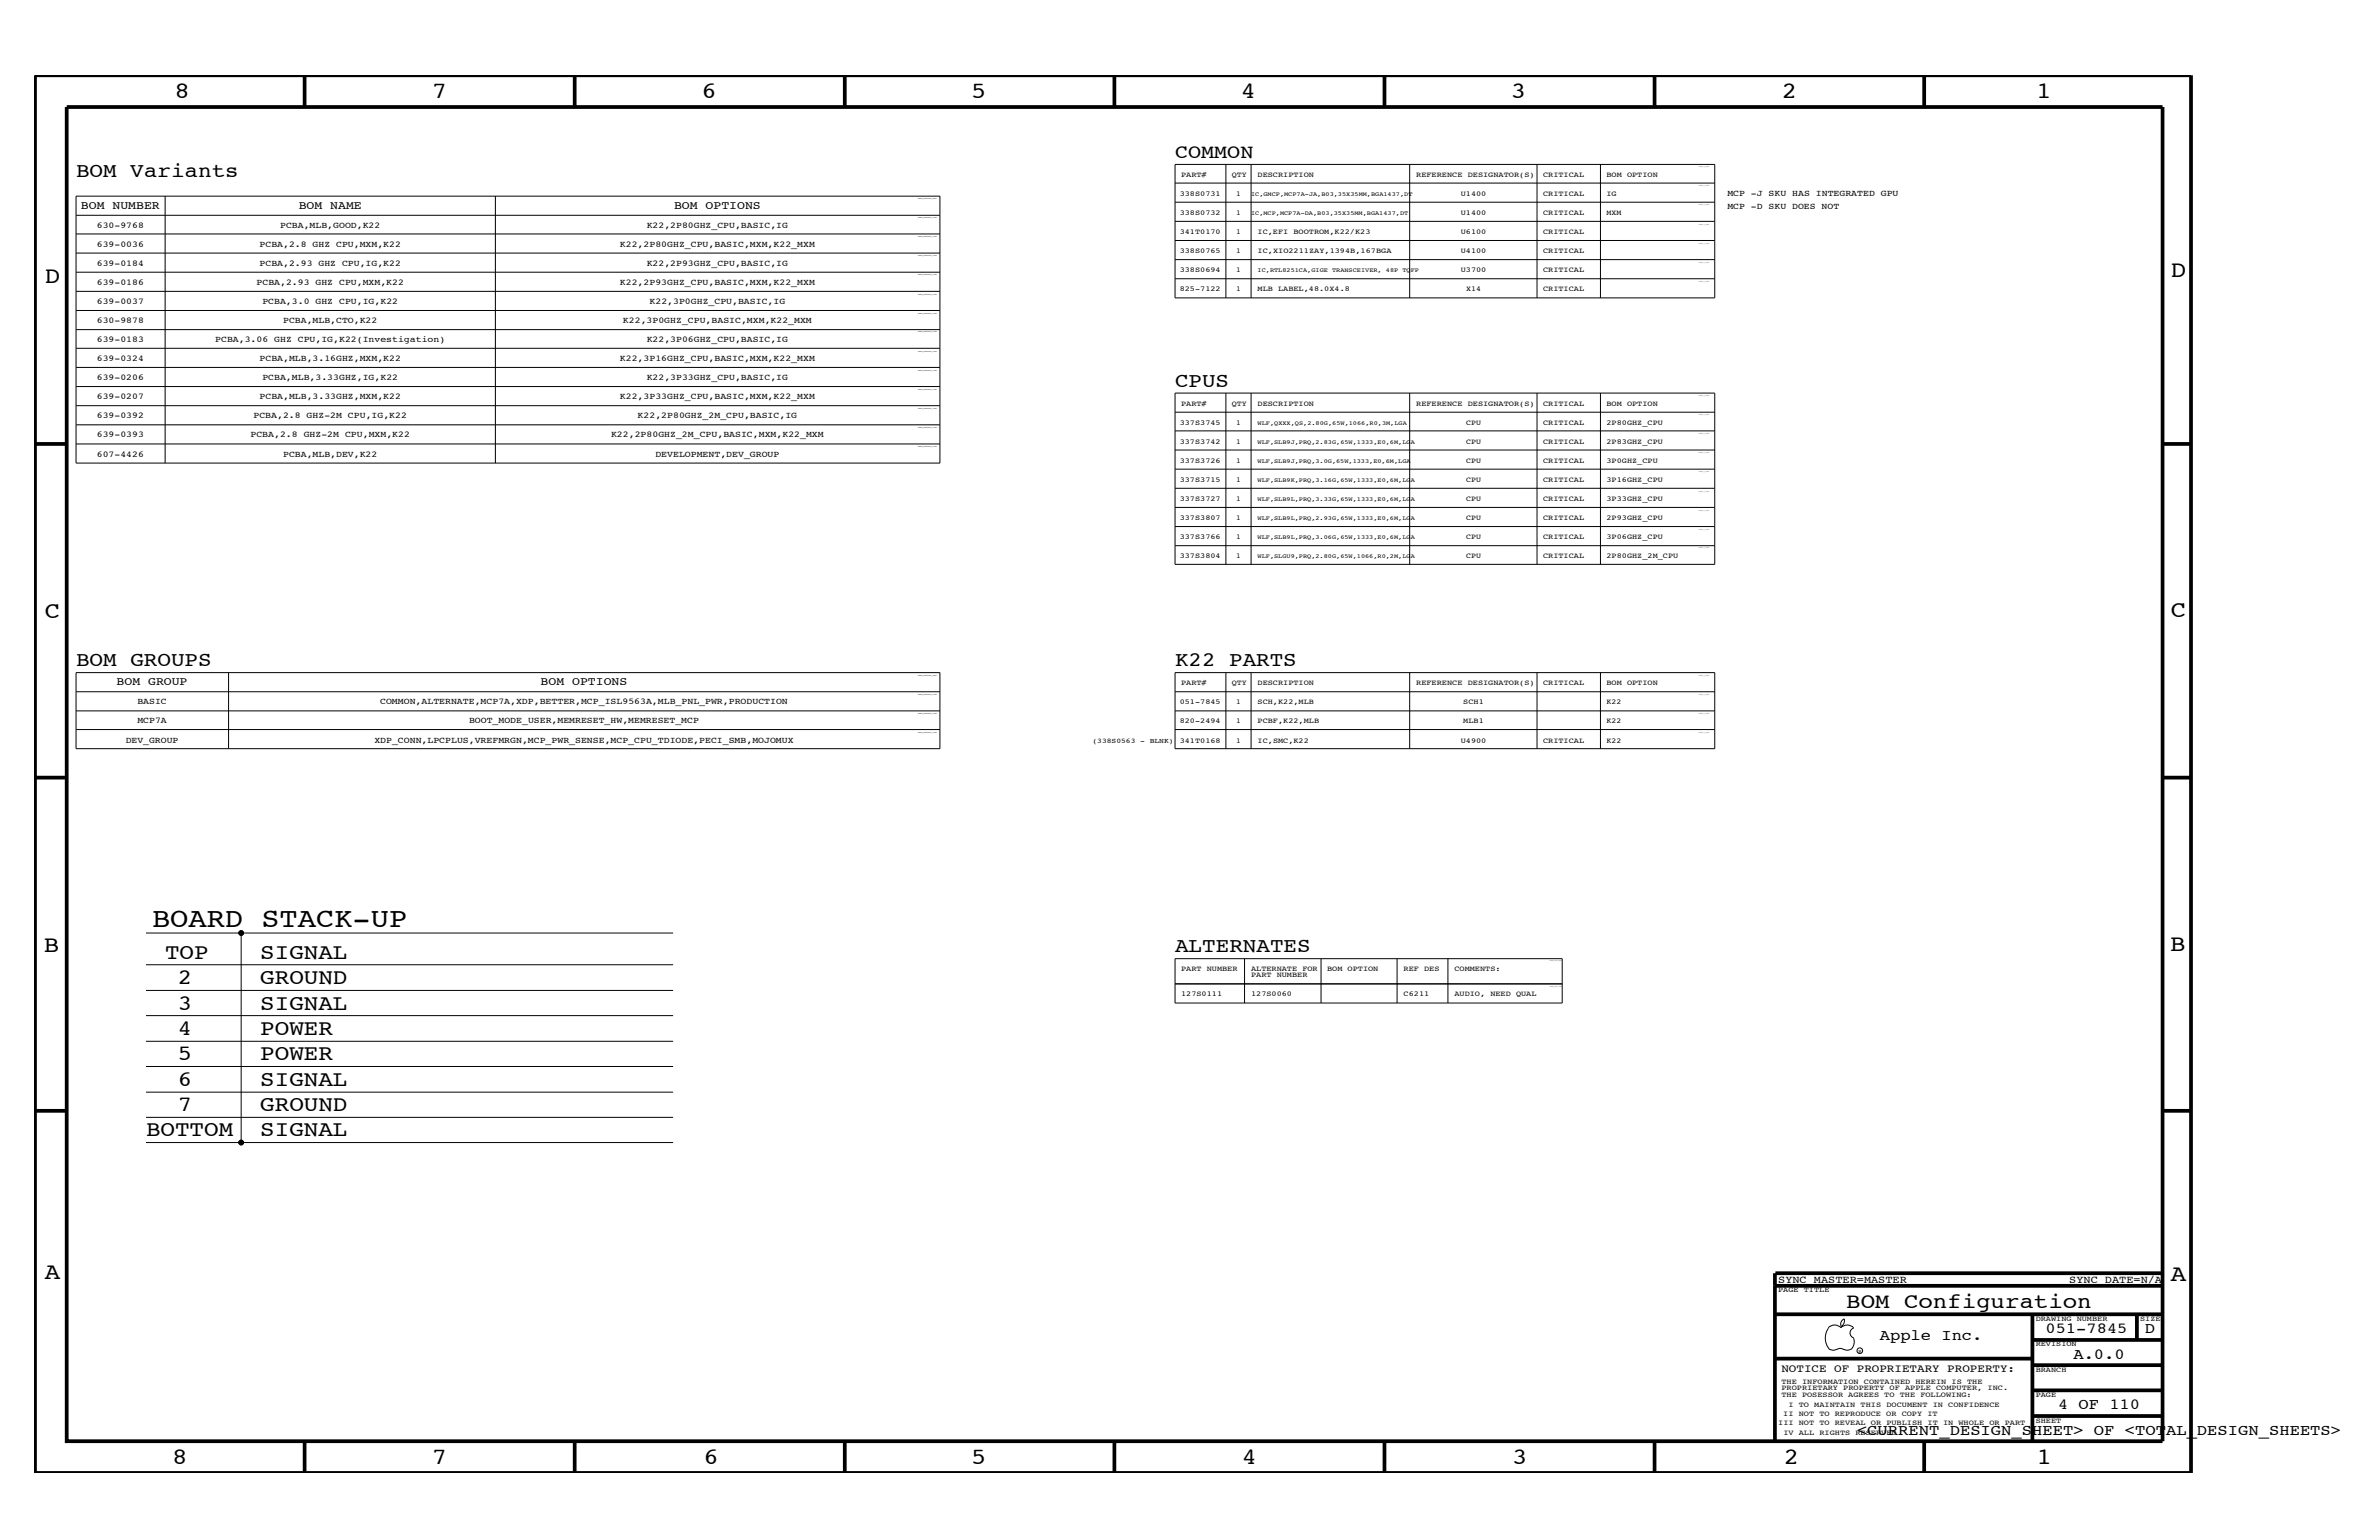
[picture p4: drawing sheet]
<svg xmlns="http://www.w3.org/2000/svg" width="432mm" height="279mm" viewBox="0 0 432 279" stroke-linecap="round" stroke-linejoin="round" font-family="sans-serif">
<defs><g id="words">
<text font-size="5" x="27.6" y="168.2">BOARD STACK-UP</text>
<g font-size="4.2">
<text x="31.7" y="17.8">8</text>
<text x="78.4" y="17.8">7</text>
<text x="127.3" y="17.8">6</text>
<text x="176.3" y="17.8">5</text>
<text x="225.2" y="17.8">4</text>
<text x="274.2" y="17.8">3</text>
<text x="323.4" y="17.8">2</text>
<text x="369.6" y="17.8">1</text>
<text x="8.1" y="51.3">D</text>
<text x="394" y="50.3">D</text>
<text x="8.1" y="112.1">C</text>
<text x="394" y="111.9">C</text>
<text x="8" y="172.7">B</text>
<text x="393.9" y="172.5">B</text>
<text x="8.1" y="232">A</text>
<text x="394" y="232.4">A</text>
<text x="31.2" y="265.6">8</text>
<text x="78.4" y="265.6">7</text>
<text x="127.7" y="265.6">6</text>
<text x="176.3" y="265.6">5</text>
<text x="225.4" y="265.6">4</text>
<text x="274.5" y="265.6">3</text>
<text x="323.8" y="265.6">2</text>
<text x="369.7" y="265.6">1</text>
</g>
<g font-size="4">
<text x="30" y="173.9">TOP</text>
<text x="47.2" y="173.9">SIGNAL</text>
<text x="32.3" y="178.5">2</text>
<text x="47.2" y="178.5">GROUND</text>
<text x="32.3" y="183.2">3</text>
<text x="47.2" y="183.2">SIGNAL</text>
<text x="32.3" y="187.7">4</text>
<text x="47.2" y="187.7">POWER</text>
<text x="32.3" y="192.3">5</text>
<text x="32.3" y="197">6</text>
<text x="47.2" y="192.3">POWER</text>
<text x="47.2" y="197">SIGNAL</text>
<text x="32.3" y="201.5">7</text>
<text x="47.2" y="201.5">GROUND</text>
<text x="26.5" y="206.2">BOTTOM</text>
<text x="47.2" y="206.2">SIGNAL</text>
</g>
<text font-size="3.9" x="335.1" y="237.3">BOM Configuration</text>
<g font-size="3.7">
<text x="13.8" y="32.1">BOM Variants</text>
<text x="213.3" y="70.1">CPUS</text>
<text x="13.8" y="120.8">BOM GROUPS</text>
<text x="213.3" y="120.8">K22 PARTS</text>
<text x="213.3" y="172.7">ALTERNATES</text>
</g>
<text font-size="3.6" x="213.3" y="28.6">COMMON</text>
<g font-size="2.8">
<text x="341.2" y="243.1">Apple Inc.</text>
<text x="371.3" y="241.9">051-7845</text>
<text x="389.3" y="241.9">D</text>
<text x="376.3" y="246.5">A.0.0</text>
<text x="373.5" y="255.7">4 OF 110</text>
<text x="337.1" y="260.4">&lt;CURRENT_DESIGN_SHEET&gt; OF &lt;TOTAL_DESIGN_SHEETS&gt;</text>
</g>
<g font-size="2.1">
<text x="14.7" y="37.9">BOM NUMBER</text>
<text x="54.2" y="37.9">BOM NAME</text>
<text x="122.3" y="37.9">BOM OPTIONS</text>
<text x="21.2" y="124.3">BOM GROUP</text>
<text x="98.1" y="124.3">BOM OPTIONS</text>
</g>
<text font-size="2" x="323.3" y="248.9">NOTICE OF PROPRIETARY PROPERTY:</text>
<g font-size="1.9">
<text x="322.7" y="232.7">SYNC_MASTER=MASTER</text>
<text x="375.6" y="232.7">SYNC_DATE=N/A</text>
</g>
<g font-size="1.6">
<text x="313.5" y="35.6">MCP -J SKU HAS INTEGRATED GPU</text>
<text x="17.6" y="41.3">630-9768</text>
<text x="50.8" y="41.3">PCBA,MLB,GOOD,K22</text>
<text x="117.4" y="41.3">K22,2P80GHZ_CPU,BASIC,IG</text>
<text x="313.5" y="37.9">MCP -D SKU DOES NOT</text>
<text x="17.6" y="44.8">639-0036</text>
<text x="47.1" y="44.8">PCBA,2.8 GHZ CPU,MXM,K22</text>
<text x="112.5" y="44.8">K22,2P80GHZ_CPU,BASIC,MXM,K22_MXM</text>
<text x="17.6" y="51.7">639-0186</text>
<text x="17.6" y="48.2">639-0184</text>
<text x="46.6" y="51.7">PCBA,2.93 GHZ CPU,MXM,K22</text>
<text x="47.1" y="48.2">PCBA,2.93 GHZ CPU,IG,K22</text>
<text x="112.5" y="51.7">K22,2P93GHZ_CPU,BASIC,MXM,K22_MXM</text>
<text x="117.4" y="48.2">K22,2P93GHZ_CPU,BASIC,IG</text>
<text x="17.6" y="58.6">630-9878</text>
<text x="17.6" y="55.1">639-0037</text>
<text x="47.6" y="55.1">PCBA,3.0 GHZ CPU,IG,K22</text>
<text x="51.4" y="58.6">PCBA,MLB,CTO,K22</text>
<text x="113.1" y="58.6">K22,3P0GHZ_CPU,BASIC,MXM,K22_MXM</text>
<text x="117.9" y="55.1">K22,3P0GHZ_CPU,BASIC,IG</text>
<text x="17.6" y="65.6">639-0324</text>
<text x="17.6" y="62.1">639-0183</text>
<text x="39.1" y="62.1">PCBA,3.06 GHZ CPU,IG,K22(Investigation)</text>
<text x="47.1" y="65.6">PCBA,MLB,3.16GHZ,MXM,K22</text>
<text x="112.5" y="65.6">K22,3P16GHZ_CPU,BASIC,MXM,K22_MXM</text>
<text x="117.4" y="62.1">K22,3P06GHZ_CPU,BASIC,IG</text>
<text x="17.6" y="69">639-0206</text>
<text x="47.6" y="69">PCBA,MLB,3.33GHZ,IG,K22</text>
<text x="117.4" y="69">K22,3P33GHZ_CPU,BASIC,IG</text>
<text x="17.6" y="75.9">639-0392</text>
<text x="17.6" y="72.4">639-0207</text>
<text x="46" y="75.9">PCBA,2.8 GHZ-2M CPU,IG,K22</text>
<text x="47.1" y="72.4">PCBA,MLB,3.33GHZ,MXM,K22</text>
<text x="112.5" y="72.4">K22,3P33GHZ_CPU,BASIC,MXM,K22_MXM</text>
<text x="115.7" y="75.9">K22,2P80GHZ_2M_CPU,BASIC,IG</text>
<text x="17.6" y="79.4">639-0393</text>
<text x="17.6" y="82.8">607-4426</text>
<text x="45.5" y="79.4">PCBA,2.8 GHZ-2M CPU,MXM,K22</text>
<text x="51.4" y="82.8">PCBA,MLB,DEV,K22</text>
<text x="110.9" y="79.4">K22,2P80GHZ_2M_CPU,BASIC,MXM,K22_MXM</text>
<text x="119" y="82.8">DEVELOPMENT,DEV_GROUP</text>
<text x="24.9" y="131.3">MCP7A</text>
<text x="24.9" y="127.8">BASIC</text>
<text x="69" y="127.8">COMMON,ALTERNATE,MCP7A,XDP,BETTER,MCP_ISL9563A,MLB_PNL_PWR,PRODUCTION</text>
<text x="85.1" y="131.3">BOOT_MODE_USER,MEMRESET_HW,MEMRESET_MCP</text>
<text x="22.8" y="134.7">DEV_GROUP</text>
<text x="67.9" y="134.7">XDP_CONN,LPCPLUS,VREFMRGN,MCP_PWR_SENSE,MCP_CPU_TDIODE,PECI_SMB,MOJOMUX</text>
</g>
<g font-size="1.4">
<text x="214.1" y="35.6">338S0731</text>
<text x="214.4" y="32.1">PART#</text>
<text x="223.6" y="32.1">QTY</text>
<text x="224.4" y="35.6">1</text>
<text x="228.3" y="32.1">DESCRIPTION</text>
<text x="257" y="32.1">REFERENCE DESIGNATOR(S)</text>
<text x="265.1" y="35.6">U1400</text>
<text x="280.1" y="32.1">CRITICAL</text>
<text x="280.1" y="35.6">CRITICAL</text>
<text x="291.6" y="35.6">IG</text>
<text x="291.6" y="32.1">BOM OPTION</text>
<text x="214.1" y="39.1">338S0732</text>
<text x="224.4" y="39.1">1</text>
<text x="265.1" y="39.1">U1400</text>
<text x="280.1" y="39.1">CRITICAL</text>
<text x="291.6" y="39.1">MXM</text>
<text x="214.1" y="45.9">338S0765</text>
<text x="214.1" y="42.4">341T0170</text>
<text x="224.4" y="45.9">1</text>
<text x="224.4" y="42.4">1</text>
<text x="228.3" y="45.9">IC,XIO2211ZAY,1394B,167BGA</text>
<text x="228.3" y="42.4">IC,EFI BOOTROM,K22/K23</text>
<text x="265.1" y="45.9">U4100</text>
<text x="265.1" y="42.4">U6100</text>
<text x="280.1" y="45.9">CRITICAL</text>
<text x="280.1" y="42.4">CRITICAL</text>
<text x="214.1" y="52.9">825-7122</text>
<text x="214.1" y="49.4">338S0694</text>
<text x="224.4" y="52.9">1</text>
<text x="224.4" y="49.4">1</text>
<text x="228.3" y="52.9">MLB LABEL,48.0X4.8</text>
<text x="265.1" y="49.4">U3700</text>
<text x="266.1" y="52.9">X14</text>
<text x="280.1" y="52.9">CRITICAL</text>
<text x="280.1" y="49.4">CRITICAL</text>
<text x="214.1" y="77.1">337S3745</text>
<text x="214.4" y="73.6">PART#</text>
<text x="223.6" y="73.6">QTY</text>
<text x="224.4" y="77.1">1</text>
<text x="228.3" y="73.6">DESCRIPTION</text>
<text x="257" y="73.6">REFERENCE DESIGNATOR(S)</text>
<text x="266.1" y="77.1">CPU</text>
<text x="280.1" y="73.6">CRITICAL</text>
<text x="280.1" y="77.1">CRITICAL</text>
<text x="291.6" y="77.1">2P80GHZ_CPU</text>
<text x="291.6" y="73.6">BOM OPTION</text>
<text x="214.1" y="80.5">337S3742</text>
<text x="224.4" y="80.5">1</text>
<text x="266.1" y="80.5">CPU</text>
<text x="280.1" y="80.5">CRITICAL</text>
<text x="291.6" y="80.5">2P83GHZ_CPU</text>
<text x="214.1" y="84">337S3726</text>
<text x="214.1" y="87.4">337S3715</text>
<text x="224.4" y="84">1</text>
<text x="224.4" y="87.4">1</text>
<text x="266.1" y="87.4">CPU</text>
<text x="266.1" y="84">CPU</text>
<text x="280.1" y="84">CRITICAL</text>
<text x="280.1" y="87.4">CRITICAL</text>
<text x="291.6" y="84">3P0GHZ_CPU</text>
<text x="291.6" y="87.4">3P16GHZ_CPU</text>
<text x="214.1" y="94.3">337S3807</text>
<text x="214.1" y="90.9">337S3727</text>
<text x="224.4" y="94.3">1</text>
<text x="224.4" y="90.9">1</text>
<text x="266.1" y="94.3">CPU</text>
<text x="266.1" y="90.9">CPU</text>
<text x="280.1" y="94.3">CRITICAL</text>
<text x="280.1" y="90.9">CRITICAL</text>
<text x="291.6" y="94.3">2P93GHZ_CPU</text>
<text x="291.6" y="90.9">3P33GHZ_CPU</text>
<text x="214.1" y="97.8">337S3766</text>
<text x="214.1" y="101.3">337S3804</text>
<text x="224.4" y="101.3">1</text>
<text x="224.4" y="97.8">1</text>
<text x="266.1" y="101.3">CPU</text>
<text x="266.1" y="97.8">CPU</text>
<text x="280.1" y="101.3">CRITICAL</text>
<text x="280.1" y="97.8">CRITICAL</text>
<text x="291.6" y="101.3">2P80GHZ_2M_CPU</text>
<text x="291.6" y="97.8">3P06GHZ_CPU</text>
<text x="214.4" y="124.3">PART#</text>
<text x="223.6" y="124.3">QTY</text>
<text x="228.3" y="124.3">DESCRIPTION</text>
<text x="257" y="124.3">REFERENCE DESIGNATOR(S)</text>
<text x="280.1" y="124.3">CRITICAL</text>
<text x="291.6" y="124.3">BOM OPTION</text>
<text x="214.1" y="131.3">820-2494</text>
<text x="214.1" y="127.8">051-7845</text>
<text x="224.4" y="131.3">1</text>
<text x="224.4" y="127.8">1</text>
<text x="228.3" y="127.8">SCH,K22,MLB</text>
<text x="228.3" y="131.3">PCBF,K22,MLB</text>
<text x="265.6" y="127.8">SCH1</text>
<text x="265.6" y="131.3">MLB1</text>
<text x="291.6" y="131.3">K22</text>
<text x="291.6" y="127.8">K22</text>
<text x="214.1" y="134.7">341T0168</text>
<text x="224.4" y="134.7">1</text>
<text x="228.3" y="134.7">IC,SMC,K22</text>
<text x="265.1" y="134.7">U4900</text>
<text x="280.1" y="134.7">CRITICAL</text>
<text x="291.6" y="134.7">K22</text>
<text x="214.4" y="176.2">PART NUMBER</text>
<text x="227.1" y="177.3">PART NUMBER</text>
<text x="227.1" y="176.2">ALTERNATE FOR</text>
<text x="240.9" y="176.2">BOM OPTION</text>
<text x="254.8" y="176.2">REF DES</text>
<text x="264" y="176.2">COMMENTS:</text>
<text x="214.4" y="180.8">127S0111</text>
<text x="227.1" y="180.8">127S0060</text>
<text x="254.8" y="180.8">C6211</text>
<text x="264" y="180.8">AUDIO, NEED QUAL</text>
<text x="322.7" y="234.4">PAGE TITLE</text>
<text x="369.5" y="239.6">DRAWING NUMBER</text>
<text x="388.5" y="239.6">SIZE</text>
<text x="369.5" y="244.2">REVISION</text>
<text x="323.3" y="251.1">THE INFORMATION CONTAINED HEREIN IS THE</text>
<text x="369.5" y="248.9">BRANCH</text>
<text x="323.3" y="253.4">THE POSESSOR AGREES TO THE FOLLOWING:</text>
<text x="323.3" y="252.3">PROPRIETARY PROPERTY OF APPLE COMPUTER, INC.</text>
<text x="323.7" y="256.9">II NOT TO REPRODUCE OR COPY IT</text>
<text x="324.6" y="255.2">I TO MAINTAIN THIS DOCUMENT IN CONFIDENCE</text>
<text x="369.5" y="253.4">PAGE</text>
<text x="322.7" y="258.6">III NOT TO REVEAL OR PUBLISH IT IN WHOLE OR PART</text>
<text x="323.7" y="260.4">IV ALL RIGHTS RESERVED</text>
<text x="369.5" y="258.1">SHEET</text>
</g>
<text font-size="1.3" x="198.3" y="134.7">(338S0563 - BLNK)</text>
<g font-size="1.1">
<text x="227.1" y="35.6">IC,GMCP,MCP7A-JA,B03,35X35MM,BGA1437,DT</text>
<text x="227.1" y="39.1">IC,MCP,MCP7A-DA,B03,35X35MM,BGA1437,DT</text>
<text x="228.3" y="49.4">IC,RTL8251CA,GIGE TRANSCEIVER, 48P TQFP</text>
<text x="228.3" y="77.1">WLF,QXXX,QS,2.80G,65W,1066,R0,3M,LGA</text>
<text x="228.3" y="80.5">WLF,SLB9J,PRQ,2.83G,65W,1333,E0,6M,LGA</text>
<text x="228.3" y="87.4">WLF,SLB9K,PRQ,3.16G,65W,1333,E0,6M,LGA</text>
<text x="228.3" y="84">WLF,SLB9J,PRQ,3.0G,65W,1333,E0,6M,LGA</text>
<text x="228.3" y="90.9">WLF,SLB9L,PRQ,3.33G,65W,1333,E0,6M,LGA</text>
<text x="228.3" y="94.3">WLF,SLB9L,PRQ,2.93G,65W,1333,E0,6M,LGA</text>
<text x="228.3" y="101.3">WLF,SLGU9,PRQ,2.80G,65W,1066,R0,2M,LGA</text>
<text x="228.3" y="97.8">WLF,SLB9L,PRQ,3.06G,65W,1333,E0,6M,LGA</text>
</g>
<text font-size=".9" x="337.3" y="245.4">R</text>
<g font-size=".3">
<text x="166.6" y="39.6">TABLE_BOMGROUP_ITEM</text>
<text x="166.6" y="36.1">TABLE_BOMGROUP_HEAD</text>
<text x="166.6" y="46.5">TABLE_BOMGROUP_ITEM</text>
<text x="166.6" y="43">TABLE_BOMGROUP_ITEM</text>
<text x="166.6" y="50">TABLE_BOMGROUP_ITEM</text>
<text x="166.6" y="53.5">TABLE_BOMGROUP_ITEM</text>
<text x="166.6" y="56.9">TABLE_BOMGROUP_ITEM</text>
<text x="166.6" y="63.8">TABLE_BOMGROUP_ITEM</text>
<text x="166.6" y="60.3">TABLE_BOMGROUP_ITEM</text>
<text x="166.6" y="70.7">TABLE_BOMGROUP_ITEM</text>
<text x="166.6" y="67.3">TABLE_BOMGROUP_ITEM</text>
<text x="166.6" y="74.2">TABLE_BOMGROUP_ITEM</text>
<text x="166.6" y="77.7">TABLE_BOMGROUP_ITEM</text>
<text x="166.6" y="81.1">TABLE_BOMGROUP_ITEM</text>
<text x="166.6" y="122.6">TABLE_BOMGROUP_HEAD</text>
<text x="166.6" y="129.5">TABLE_BOMGROUP_ITEM</text>
<text x="166.6" y="126.1">TABLE_BOMGROUP_ITEM</text>
<text x="166.6" y="133">TABLE_BOMGROUP_ITEM</text>
</g>
</g></defs>
<g fill="none" stroke="#000" stroke-width=".18">
<path d="M13.8 35.6h156.8v48.4h-156.8zM13.8 39.1h156.8M30 35.6v48.4M89.9 35.6v48.4M213.3 29.8h97.9v24.2h-97.9zM213.3 33.2h97.9M213.3 36.7h97.9M222.5 29.8v24.2M227.1 29.8v24.2M255.9 29.8v24.2M279 29.8v24.2M290.5 29.8v24.2"/>
<path d="M13.8 42.4h156.8M13.8 49.4h156.8M13.8 52.9h156.8M13.8 56.3h156.8M13.8 59.8h156.8M13.8 45.9h156.8M213.3 43.6h97.9M213.3 50.6h97.9M213.3 40.2h97.9M213.3 47.1h97.9M13.8 73.6h156.8M13.8 70.1h156.8"/>
<path d="M13.8 66.7h156.8M13.8 63.2h156.8M13.8 77.1h156.8M213.3 71.3h97.9v31.1h-97.9zM213.3 74.8h97.9M213.3 78.2h97.9M222.5 71.3v31.1M227.1 71.3v31.1M255.9 71.3v31.1M279 71.3v31.1M290.5 71.3v31.1M13.8 80.5h156.8"/>
<path d="M213.3 95.5h97.9M213.3 99h97.9M213.3 81.6h97.9M213.3 92.1h97.9M213.3 88.6h97.9M213.3 85.1h97.9M13.8 132.4h156.8M13.8 122h156.8v13.8h-156.8zM13.8 129h156.8M13.8 125.5h156.8M41.5 122v13.8M213.3 122h97.9v13.8h-97.9z"/>
<path d="M213.3 132.4h97.9M213.3 129h97.9M213.3 125.5h97.9M222.5 122v13.8M227.1 122v13.8M255.9 122v13.8M279 122v13.8M290.5 122v13.8M26.5 179.7h95.7M26.5 169.3h95.7M26.5 175h95.7M43.8 169.3v38"/>
<path d="M213.3 173.9h70.2v8.1h-70.2zM213.3 178.5h70.2M225.9 173.9v8.1M239.8 173.9v8.1M253.6 173.9v8.1M262.8 173.9v8.1M26.5 193.5h95.7M26.5 198.1h95.7M26.5 184.3h95.7M26.5 188.9h95.7M26.5 202.7h95.7M26.5 207.3h95.7"/>
<path d="M334.7 239.3l.1 .3a1.19 1.19 0 0 1-.6 1.1M334.8 239.3a1.02 1.02 0 0 0-.6 1.3M331.8 240.9a1.61 1.61 0 0 1 2.4 0M331.9 241a3.1 3.1 0 0 0 .2 3.9M332.1 244.8l.6 .2 .7-.2M333.4 244.9l.6-.3 .7 .3M334.1 240.9a1.61 1.61 0 0 1 2.3 0M334.6 244.8l.7 .2 .6-.2M336.4 242.8l.2 .6a1.95 1.95 0 0 1-.6 1.4M336.5 240.9a.93 .93 0 0 0-.7 .9 .93 .93 0 0 0 .7 .9"/>
<circle cx="43.8" cy="169.3" r=".42"/>
<circle cx="43.8" cy="207.3" r=".42"/>
<circle cx="337.6" cy="245.1" r=".51"/>
</g>
<g fill="none" stroke="#000" stroke-width=".68" stroke-linecap="butt">
<path d="M6.4 13.7h391.3v253.5h-391.3zM12.1 19.4h380.4v242.1h-380.4zM55.3 13.7v5.7M104.3 13.7v5.7M153.3 13.7v5.7M202.3 13.7v5.7M251.3 13.7v5.7M300.3 13.7v5.7M349.3 13.7v5.7M6.4 80.5h5.7M392.5 80.5h5.2M6.4 141.1h5.7"/>
<path d="M392.5 141.1h5.2M6.4 201.5h5.7M392.5 201.5h5.2M322.2 231v30.5M322.2 233.3h70.3M322.2 238.4h70.3M322.2 231h70.3M368.9 238.4v23.1M387.9 238.4v4.7M322.2 246.5h46.7M368.9 256.9h23.6M368.9 252.3h23.6"/>
<path d="M368.9 247.7h23.6M368.9 243.1h23.6M55.3 261.5v5.7M104.3 261.5v5.7M153.3 261.5v5.7M202.3 261.7v5.5M251.3 261.5v5.7M300.3 261.5v5.7M349.3 261.5v5.7"/>
</g>
<g fill="#000">
<circle cx="43.8" cy="169.3" r=".42"/>
<circle cx="43.8" cy="207.3" r=".42"/>
</g>
<use href="#words"/>
</svg>
